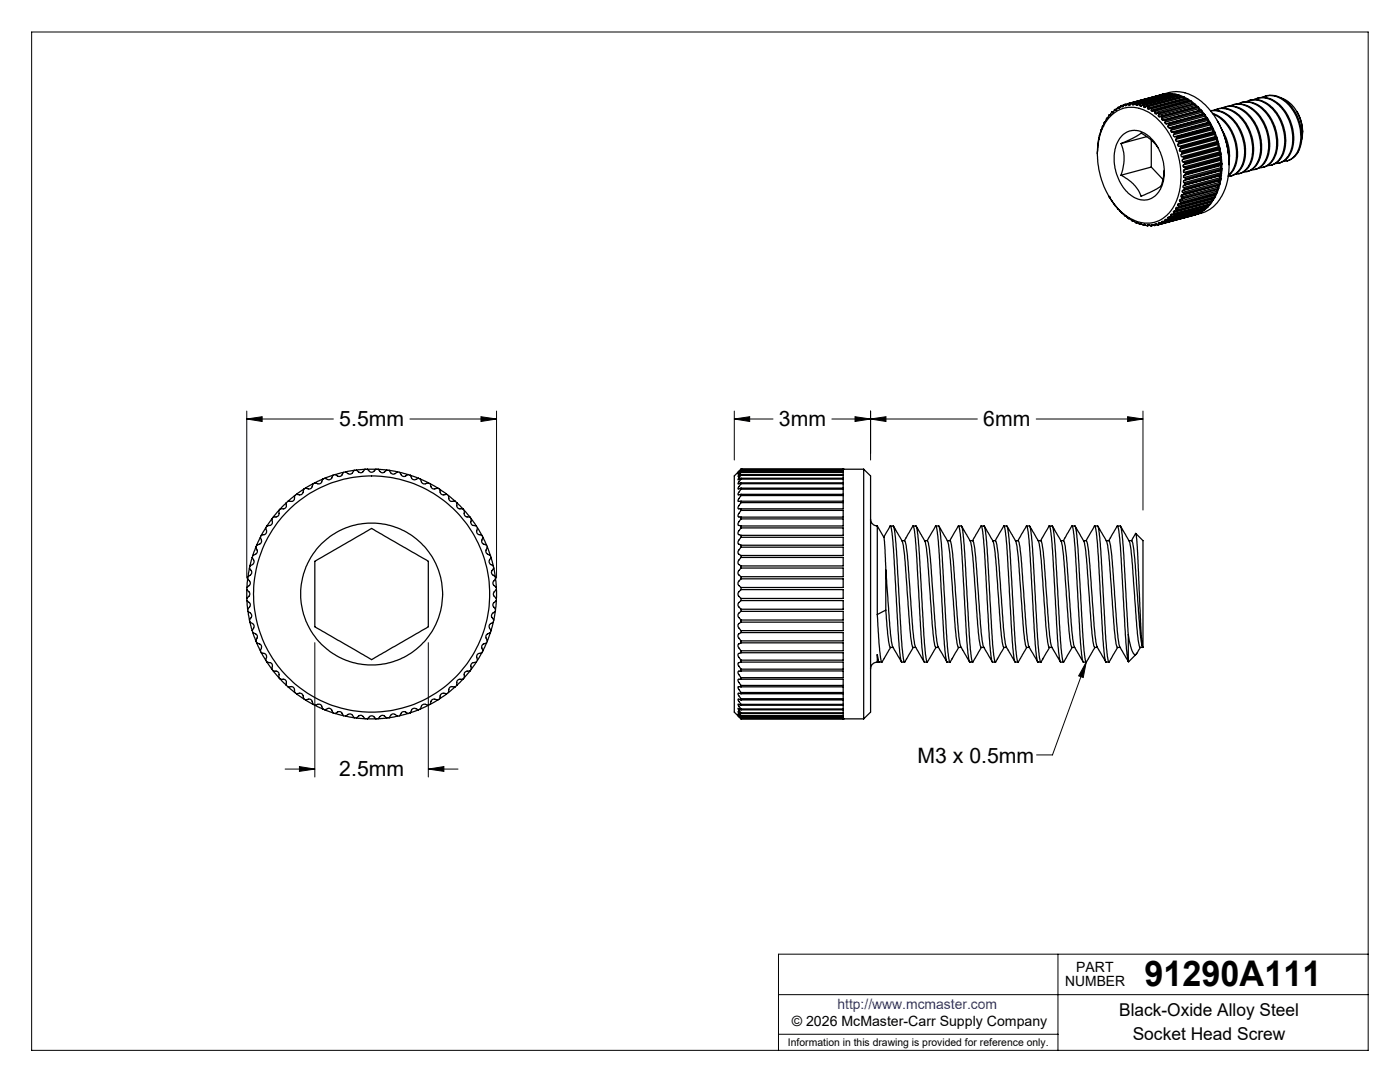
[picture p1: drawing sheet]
<svg xmlns="http://www.w3.org/2000/svg" width="279mm" height="216mm" viewBox="0 0 279 216" stroke-linecap="round" stroke-linejoin="round" font-family="sans-serif">
<defs><g id="words">
<text font-size="7.1" x="228.4" y="196.8">91290A111</text>
<g font-size="4.2">
<text x="67.7" y="85">5.5mm</text>
<text x="155.5" y="85">3mm</text>
<text x="196.2" y="85">6mm</text>
<text x="67.7" y="154.9">2.5mm</text>
<text x="183.1" y="152.2">M3 x 0.5mm</text>
</g>
<g font-size="3.5">
<text x="223.4" y="202.8">Black-Oxide Alloy Steel</text>
<text x="226.1" y="207.5">Socket Head Screw</text>
</g>
<g font-size="2.8">
<text x="212.6" y="196.8">NUMBER</text>
<text x="214.8" y="194">PART</text>
<text x="158" y="204.8">© 2026 McMaster-Carr Supply Company</text>
</g>
<text font-size="2.8" fill="#00f" x="167.1" y="201.4">http://www.mcmaster.com</text>
<text font-size="2.1" x="157.3" y="208.6">Information in this drawing is provided for reference only.</text>
</g></defs>
<g fill="none" stroke="#000" stroke-width=".2">
<path d="M6.3 6.4h266.7v203.2h-266.7zM49.2 83.6l3.1-.5v1zM49.2 82v33.4M49.2 83.6h17.3M81.8 83.6h17.3M96 83.1l3.1 .5-3.1 .5zM99.1 82v33.4M146.5 83.6l3.1-.5v1zM146.5 83.6h7.8M146.5 82v9.8M166 83.6h29.1M170.6 83.1l3.1 .5-3.1 .5z"/>
<path d="M173.7 83.6l3.1-.5v1zM173.7 82v9.8M206.8 83.6h21.3M225 83.1l3.1 .5-3.1 .5zM228.1 82v19.8M62.8 128.2v26.8M85.5 128.2v26.8M216.8 132.1l-.6 3.1-.9-.3zM216.8 132.1l-6.8 18.5h-3.1M56.9 153.5h5.9M59.8 153l3 .5-3 .4zM85.5 153.5l3.1-.5v.9z"/>
<path d="M85.5 153.5h5.9M155.4 198.5h117.6M211.1 190.4v19.2M273 190.4h-117.6v19.2M155.4 206.4h55.7"/>
</g>
<g fill="none" stroke="#000" stroke-width=".25">
<path d="M231.7 18.9l-7.2 1.9M231.7 18.9h.1M231.8 18.9l1.5-.4a8 8 0 0 1 7.8 3 16.7 16.7 0 0 1 3.1 16.8 6.9 6.9 0 0 1-4.5 4.2l-7.9 2.1M232.3 18.8l-.6 .1M232.4 18.7h.6l-7.2 1.9M232.4 18.7l-7.3 2M232.4 18.7l.2 .1M233.2 18.7h.6l-7.2 1.9M233.2 18.7l-7.2 1.9M233.2 18.7l.1 .1M234 18.7l.6 .1-7.2 1.9M234 18.7l-7.2 1.9"/>
<path d="M234 18.7l.1 .2M234.7 18.8l.6 .2-7.8 2.1M234.7 18.8l-7.2 1.9M234.7 18.8l.2 .3M234.9 19.1h.1M235.5 19l.6 .3-7.2 1.9M235.5 19l-7.2 2M235.5 19l.1 .3M235.6 19.3l.1 .1M235.6 19.3l-7.3 2M236.3 19.3l.6 .3-7.2 2M236.3 19.3l-7.2 2"/>
<path d="M236.3 19.3l.1 .3M236.4 19.6l.1 .2M236.4 19.6l-7.4 2M237 19.8l.6 .3-7.2 1.9M237 19.8l-7.2 1.9M237 19.8l.1 .2M250.3 19.9a4.7 4.7 0 0 1 5.6 1.9 8.8 8.8 0 0 1 1.2 9.3 3.2 3.2 0 0 1-2.6 1.5M250.9 19.6a5 5 0 0 1 5.4 2.4 8.6 8.6 0 0 1 1 9 3 3 0 0 1-2.1 1.5M251.8 19.4a4.6 4.6 0 0 1 5.6 1.8 8.8 8.8 0 0 1 1.4 9.3 3.1 3.1 0 0 1-2.7 1.7M252.5 19.2a5.4 5.4 0 0 1 5.8 2.9 8.4 8.4 0 0 1 .5 8.6l-.7 .8-1.2 .6M255.7 19.6a7.3 7.3 0 0 1 4.1 8.1v.2M220.1 25.1l-.9 2.8-.2 2.8"/>
<path d="M220.1 25.1v.1M220.1 25.2h.1M220.1 25.1h.1M220.5 24.3l-.4 .9M220.5 24.3v.1M220.6 24.3h-.1M220.9 23.6l-.4 .8M220.9 23.6v.1M221 23.6l-.1 .1M221.1 23.5l-.2 .1M221.3 39.1l.1 .2M221.4 39.3l1.7 2.5 1.4 1.3"/>
<path d="M221.4 39.3h.1M221.4 22.9l-.5 .8M221.4 22.9v.1M221.5 23h-.1M221.6 22.9h-.2M221.9 22.9a6.2 6.2 0 0 1 8.2 .1 15.7 15.7 0 0 1 4.6 17.4 6.2 6.2 0 0 1-9.9 2.7 15.6 15.6 0 0 1-5.7-13.8 9.8 9.8 0 0 1 2.8-6.4zM221.9 22.3l-.5 .7M221.9 22.3l.1 .2M222.1 22.4l-.1 .1M222.2 22.3h-.3M222.5 21.8l-.5 .7M222.5 21.8l.1 .2"/>
<path d="M222.7 21.9l-.1 .1M222.9 21.7l-.4 .1M223.2 21.4l-.6 .6M223.2 21.4v.2M223.4 21.5l-.2 .1M223.6 21.3l-.4 .1M223.7 28.6l3.6-1.7a.63 .63 0 0 1 1 0l1.4 1 1.4 1.6M223.7 28.6a8.6 8.6 0 0 1 0 6.4M223.8 21.1l-.4 .5h-.2M223.8 21.1l.1 .2M224 27a3.9 3.9 0 0 1 5.6 .5l1.5 1.9 .8 1.9 .4 2.3v1.9a4.5 4.5 0 0 1-3.9 4.4h-.3a6.3 6.3 0 0 1-5-4.5l-.4-1.1-.3-1.6v-2.3a5.9 5.9 0 0 1 1.6-3.4zM224.1 21.2l-.2 .1"/>
<path d="M224.3 20.9l-.5 .2M224.5 20.8l-.4 .5h-.2M224.5 20.8l.1 .2M224.9 21l-.3 .1v-.1M224.9 21h-.3M225.1 20.7h.1l.1 .2M225.1 20.7l-.2 .3M225.7 20.8l-.4 .1M225.8 20.6l-.3 .4-.2-.1M225.8 20.6h.2M226 20.6v.2M226.5 20.7l-.5 .1"/>
<path d="M226.6 20.6l-.4 .4-.2-.2M226.6 20.6h.2M226.8 20.6v.3M227.3 20.7l-.5 .2M227.4 20.7l-.4 .3-.2-.1M227.4 20.7h.1M227.5 20.7v.4M228.3 21l-.2-.1-.4 .3-.2-.1M228.3 21v.3M228.8 27.3l-5.1 1.3M228.9 21.2l.2 .1M228.9 21.2l-.4 .2-.2-.1"/>
<path d="M229 21.6l.1 .2 .6-.2M229.1 21.3l-.1 .3M229.7 21.6l.1 .1M229.8 22l.1 .2 .5-.2M229.8 33.3l2.3 2.5M229.8 27.9v5.4M229.8 33.3l-6.1 1.7M229.8 21.7v.3M230.4 22l.1 .2M230.5 22.5l.1 .2 .5-.1M230.5 22.2v.3M231.1 22.6l.2 .1"/>
<path d="M231.2 23v.3h.3M231.3 22.7l-.1 .3M231.8 23.2l.2 .2M231.8 23.2l-.3 .1M231.9 23.7v.2l.2 .1M232 23.4l-.1 .3M232.3 34v.5a6.2 6.2 0 0 1-.7 2.8l-1.6 .9-2.3 1a7.8 7.8 0 0 0-4-4.2M232.5 23.9l.1 .2M232.5 24.4v.2l.3 .1M232.5 23.9l-.4 .1M232.6 24.1l-.1 .3M233.1 24.7l.2 .1"/>
<path d="M233.1 25.2v.2l.3 .1M233.1 24.7h-.3M233.3 24.8l-.2 .4M233.4 25.5h.3M233.7 26v.2l.2 .2M233.7 25.5l.2 .2M233.9 25.7l-.2 .3M233.9 26.4h.4M234.2 26.9v.2l.2 .2M234.3 26.4l.1 .2M234.4 26.6l-.2 .3M234.4 27.3h.4"/>
<path d="M234.7 27.8l-.1 .2 .2 .2M234.8 27.3l.1 .2M234.8 28.2l.4 .1M234.9 27.5l-.2 .3M235.1 28.8v.3l.2 .1M235.2 28.3l.1 .2M235.3 29.2l.3 .1M235.3 28.5l-.2 .3M235.4 29.8v.2l.2 .2M235.6 30.2l.3 .1M235.6 29.3l.1 .2M235.7 29.5l-.3 .3"/>
<path d="M235.8 30.8l-.1 .3 .2 .2M235.8 39.3l.2 .2M235.9 38.9l-.2 .2 .1 .2M235.9 31.3l.3 .1M235.9 30.3l.1 .2M235.9 39.7l-.4 .1-.1 .3M236 31.9l-.1 .2 .2 .2M236 39.5l-.1 .2M236 30.5l-.2 .3M236 38.4l.3 .2M236.1 38l-.2 .1 .1 .3M236.1 32.3l.3 .2"/>
<path d="M236.2 32.9l-.1 .3 .1 .1M236.2 37.4l.2 .2M236.2 31.4l.1 .2M236.2 37l-.1 .1 .1 .3M236.2 33.3l.4 .2M236.3 38.6l-.1 .2-.3 .1M236.3 31.6l-.3 .3M236.3 33.9l-.1 .4 .1 .1M236.3 36.4l.3 .3M236.3 35l-.1 .2 .1 .2M236.3 36l-.1 .2 .1 .2M236.3 34.4l.3 .2"/>
<path d="M236.3 35.4l.3 .2M236.4 32.5v.2M236.4 37.6v.3M236.4 32.7l-.2 .2M236.4 37.9l-.3 .1M236.6 33.5v.2M236.6 36.7v.2M236.6 33.7l-.3 .2M236.6 36.9l-.4 .1M236.6 34.6v.2M236.6 35.6v.2M236.6 34.8l-.3 .2"/>
<path d="M236.6 35.8l-.3 .2M237.1 20l.2 .2M237.1 20l-7.3 2M237.8 20.2l.5 .5-7.2 1.9M237.8 20.2l-7.3 2M237.8 20.2v.3M237.8 20.5l.3 .2M237.8 20.5l-7.3 2M238.5 20.8l.5 .5M238.5 20.8l-7.2 1.9M238.5 20.8v.3M238.5 21.1l.3 .2"/>
<path d="M238.5 21.1l-7.3 1.9M238.8 21.3l-7.3 2M239 21.3l-7.2 1.9M239 21.3h-.2M239.2 21.4l.5 .6M239.2 21.4l-7.2 2M239.2 21.4v.3M239.2 21.7l.3 .3M239.2 21.7l-7.3 2M239.5 22l-7.4 2M239.7 22l-7.2 1.9M239.7 22h-.2"/>
<path d="M239.9 22.1l.4 .7M239.9 22.1l-7.3 2M239.9 22.1v.3M239.9 22.4l.2 .3M239.9 22.4l-7.4 2M240.1 22.7l-7.3 2M240.1 22.7l.2 .1M240.3 22.8l-7.2 1.9M240.5 22.9l.4 .7M240.5 22.9l-7.2 1.9M240.5 22.9v.3M240.5 23.2l.2 .3"/>
<path d="M240.5 23.2l-7.4 2M240.7 23.5l-7.3 2M240.7 23.5l.2 .1M240.9 23.6l-7.2 1.9M241.1 23.7l.4 .7M241.1 24l.2 .4M241.1 23.7l-7.2 2M241.1 24l-7.4 2M241.1 23.7v.3M241.3 24.4l-7.4 2M241.3 24.4h.2M241.5 24.4l-7.2 2"/>
<path d="M241.6 24.6l.4 .8M241.6 24.9l.2 .4M241.6 22.1a5.4 5.4 0 0 1 5.5 3.1 8.4 8.4 0 0 1 .6 8.4 3.1 3.1 0 0 1-2.1 1.5M241.6 24.6l-7.2 2M241.6 24.9l-7.4 2M241.6 24.6v.3M241.6 22.1a5.9 5.9 0 0 1 5.8 3.9 7.9 7.9 0 0 1-.1 7.9 3.1 3.1 0 0 1-2.2 1.3M241.8 25.3l-7.4 2M241.8 25.3l.2 .1M242 22.6a8.4 8.4 0 0 1 5 8.2 5.4 5.4 0 0 1-1.9 4.3M242 25.4l-7.2 1.9M242 25.9l.2 .3"/>
<path d="M242 25.9l-7.3 1.9M242 39.7l.1 .3M242 39.7l-7.3 2M242.1 25.6l.3 .8M242.1 39.5l-.1 .2M242.1 25.6l-7.2 1.9M242.1 25.6l-.1 .3M242.1 22.8a8.7 8.7 0 0 1 4.6 9.1 5 5 0 0 1-1.6 3.1M242.2 26.2l-7.4 2M242.2 26.2l.2 .2M242.3 22a4.6 4.6 0 0 1 5.5 1.7 9 9 0 0 1 1.5 9.2 3.3 3.3 0 0 1-2.8 1.9M242.4 26.4l-7.2 1.9"/>
<path d="M242.5 26.8l.1 .4M242.5 26.8l-7.4 2M242.5 39v.3M242.5 39l-7.4 2M242.5 39.3l.3-.7-7.2 2M242.5 26.6l.3 .7M242.5 38.7v.3M242.5 39.3l-7.2 1.9M242.5 26.6l-7.2 1.9M242.5 26.6v.2M242.6 27.2l-7.3 2M242.6 27.2l.2 .1"/>
<path d="M242.8 27.8l.2 .4M242.8 27.3l-7.2 2M242.8 27.8l-7.4 2M242.8 38.2l-7.4 1.9M242.8 38.2l.1 .3M242.9 38.5l.2-.7-7.2 1.9M242.9 27.6l.2 .8M242.9 37.9l-.1 .3M242.9 38.5l-7.2 1.9M242.9 27.6l-7.2 1.9M242.9 27.6l-.1 .2M242.9 24.1a17.1 17.1 0 0 1 2.4 8.8"/>
<path d="M242.9 21.8a5 5 0 0 1 5.4 2.3 8.6 8.6 0 0 1 1 9.1 3.4 3.4 0 0 1-2.1 1.5M243 28.2l-7.4 2M243 28.2l.1 .2M243.1 28.8l.1 .5M243.1 28.4l-7.2 1.9M243.1 28.8l-7.3 2M243.1 37.3l-7.3 2M243.1 37.3l.1 .3M243.2 28.6l.2 .9M243.2 37.6l-7.2 1.9M243.2 28.6l-7.2 1.9M243.2 28.6l-.1 .2"/>
<path d="M243.2 29.3l-7.3 2M243.2 29.3l.2 .2M243.3 29.9l.2 .4M243.3 29.9l-7.3 2M243.3 36.4l-7.3 2M243.3 36.4l.2 .3M243.4 36.9l-.2 .7M243.4 36.9l-.3 .1v.3M243.4 36.9l-7.5 2M243.4 29.5l-7.2 1.9M243.5 29.7l.1 .8M243.5 36l-.2 .4"/>
<path d="M243.5 36.7l-7.2 1.9M243.5 29.7l-7.2 1.9M243.5 29.7l-.2 .2M243.5 30.3l-7.4 2M243.5 30.3l.1 .2M243.5 36l-7.4 2M243.5 30.9l.1 .5M243.5 30.9l-7.3 2M243.5 35.5l-7.3 1.9M243.5 35.5l.2 .2M243.6 35l-.1 .5M243.6 31.4l-7.4 1.9"/>
<path d="M243.6 31.4l.2 .2M243.6 35l-7.4 2M243.6 35.9l-.1 .8M243.6 35.9l-7.2 2M243.6 30.5l-7.2 2M243.6 35.9l-.1 .1M243.7 30.7l.1 .9M243.7 32v.4M243.7 34v.5M243.7 35.7l-7.3 1.9M243.7 30.7l-7.3 2M243.7 30.7l-.2 .2"/>
<path d="M243.7 32l-7.4 1.9M243.7 32.4l-7.4 2M243.7 32.4l.1 .2M243.7 34l-7.4 2M243.7 34.5l-7.4 1.9M243.7 34.5l.1 .2M243.7 33v.4M243.7 33l-7.4 2M243.7 33.4l-7.4 2M243.7 33.4l.1 .3M243.8 34.9l-.1 .8M243.8 31.8v.8"/>
<path d="M243.8 34.9l-7.2 2M243.8 34.7l-7.2 2M243.8 31.8l-7.2 1.9M243.8 31.6l-7.2 1.9M243.8 31.8l-.1 .2M243.8 34.9l-.2 .1M243.8 33.9v.8M243.8 32.8v.9M243.8 21.6a4.6 4.6 0 0 1 5.6 1.7 8.8 8.8 0 0 1 1.4 9.3 3.3 3.3 0 0 1-2.7 1.8M243.8 33.9l-7.2 1.9M243.8 33.7l-7.2 1.9M243.8 32.8l-7.2 2"/>
<path d="M243.8 32.6l-7.2 2M243.8 32.8l-.1 .2M243.8 33.9l-.1 .1M243.9 26a9.6 9.6 0 0 1 1.4 6.3M244.5 21.3a5.1 5.1 0 0 1 5.5 2.6 8.7 8.7 0 0 1 1 8.7 3.4 3.4 0 0 1-2.2 1.7M244.5 27.8l.5 1.3 .1 1.5M245.4 21.2a4.7 4.7 0 0 1 5.6 1.7 9 9 0 0 1 1.5 9.1 3.1 3.1 0 0 1-2.8 1.9M246.1 20.9a5.2 5.2 0 0 1 5.7 2.7 8.5 8.5 0 0 1 .7 8.7 3.5 3.5 0 0 1-2.1 1.5M247.1 20.7a4.5 4.5 0 0 1 5.3 1.6 9.1 9.1 0 0 1 1.8 9.1 3.2 3.2 0 0 1-2.9 2.1M247.7 20.5a5.3 5.3 0 0 1 5.7 2.7 8.4 8.4 0 0 1 .7 8.7 3.1 3.1 0 0 1-2 1.5M248.6 20.3a4.5 4.5 0 0 1 5.5 1.6 8.8 8.8 0 0 1 1.4 9.6 3.1 3.1 0 0 1-2.6 1.6M249.3 20a5.3 5.3 0 0 1 5.8 3 8.4 8.4 0 0 1 .5 8.6l-.9 .9-1.1 .4"/>
<path d="M258.8 22.3l.9 2 .3 2.1M224.5 43.1h.1M224.6 43.1l.6 .5M224.6 43v.1M225.3 43.6l.7 .5M225.3 43.6h-.1M225.3 43.6h.1M225.4 43.6h-.2M226 44l.8 .5M226 44v.1M226.1 44h-.1M226.2 44.1h-.2"/>
<path d="M226.8 44.4l.7 .4M226.8 44.4v.1M226.8 44.3v.1M227 44.4l-.2 .1M227.5 44.6l.8 .3M227.5 44.6v.2M227.6 44.6h-.1M227.8 44.7l-.3 .1M228.3 44.8l.3 .1M228.3 44.8v.1M228.4 44.8h-.1M228.6 44.9l.5 .1"/>
<path d="M228.6 44.9h-.3M229 44.9l.2-.1 .6 .3M229 44.9l.1 .1M229.2 44.8l-.2 .1M229.4 44.9l-.3 .1M229.8 44.9l.7 .1M229.8 44.9v.2M230 44.8l-.2 .1M230.3 44.9l-.5 .2M230.5 44.8l.2-.1 .4 .2M230.5 44.8v.2M230.8 44.7l-.3 .1"/>
<path d="M231.1 44.8l-.6 .2M231.2 44.6l.3-.1 .3 .1M231.2 44.6l.1 .2M231.3 44.8l-.2 .1M231.5 44.5l-.3 .1M231.9 44.3l.1 .3M232 44.6h-.2M232.3 44.2l-.4 .1M232.5 44l.1 .2-.1 .1M232.5 44.3l-.6-.1v.1M233 43.8l-.5 .2M233.1 43.9l-.5-.1-.1 .2"/>
<path d="M233.1 43.5l.2 .2M233.3 43.7l-.2 .2M233.7 43l.2 .2M233.7 43.4l-.4-.1-.2 .2M233.9 43.2l-.2 .2M234.2 42.4l.2 .2M234.3 42.8h-.6v.2M234.4 42.6l-.1 .2M234.7 41.7l.2 .2M234.8 42.1h-.5l-.1 .3M234.9 41.9l-.1 .2M235.1 41l.2 .2"/>
<path d="M235.2 41.3l-.5 .1v.3M235.3 41.2l-.1 .1M235.4 40.1l.3 .3M235.6 40.6l-.5 .1v.3M235.7 40.4l-.1 .2M238.2 43l.1-.1-7.2 2M238.5 42.9l-7.2 1.9M238.5 42.8v.1M239 42.7l-.5 .2M239.2 42.6l-7.2 2M239.2 42.5v.1M239.7 42.3l-.5 .3"/>
<path d="M239.9 42.3l.4-.4-7.2 2M239.9 42.3l-7.4 2M239.9 42.1v.2M240.5 41.8l.4-.4-7.2 2M240.5 41.8l-7.2 1.9M240.5 41.5v.1M240.5 41.6l-7.4 1.9M240.5 41.6v.2M241.1 41.3l.4-.5-7.2 2M241.1 40.9v.1M241.1 41.3l-7.2 1.9M241.1 41v.3"/>
<path d="M241.1 41l-7.4 2M241.6 40.7l.4-.6-7.2 2M241.6 40.3v.1M241.6 40.7l-7.2 1.9M241.6 40.4v.3M241.6 40.4l-7.4 2M242.1 40l.3-.6-7.2 1.9M242.1 40l-7.2 1.9M58.8 98.9l-.1 .8-.1 .2-.3 .1h-.8M58.8 98.9l-1.3 1.1M59.2 98.6l-.4 .3M60.6 97.6l-.2 .8-.2 .3-1-.1"/>
<path d="M60.6 97.6l-1.4 1M61 97.4l-.4 .2M62.5 96.5l-.4 1-.5 .1-.6-.2M62.5 96.5l-1.5 .9M62.9 96.3l-.4 .2M64.4 95.6l-.3 .7-.2 .2-1-.2M64.4 95.6l-1.5 .7M64.8 95.4l-.4 .2M66.5 94.8l-.3 .7-.5 .2-.9-.3M66.5 94.8l-1.7 .6M66.9 94.7l-.4 .1M68.5 94.3l-.5 .7-.4 .1-.7-.4"/>
<path d="M68.5 94.3l-1.6 .4M69 94.2l-.5 .1M70.7 93.8l-.5 .7-.3 .1-.9-.4M70.7 93.8l-1.7 .4M71.1 93.8h-.4M72.8 93.6l-.4 .6-.3 .1-.5-.1-.5-.4M72.8 93.6h.5M72.8 93.6l-1.7 .2M73.3 93.6l.7 .6h.5l.5-.6M73.3 93.6h1.7M75 93.6h.5M75.5 93.6l.7 .7 .5-.1 .5-.4"/>
<path d="M75.5 93.6l1.7 .2M77.2 93.8h.4M77.6 93.8l.4 .6 .4 .2 .9-.4M77.6 93.8l1.7 .4M79.3 94.2l.5 .1M79.8 94.3l.3 .5 .4 .3h.3l.7-.4M79.8 94.3l1.7 .4M81.5 94.7l.4 .1M81.9 94.8l.5 .9h.4l.7-.3M81.9 94.8l1.6 .6M83.5 95.4l.4 .2M83.9 95.6l.2 .6 .4 .4 1-.3"/>
<path d="M83.9 95.6l1.6 .7M85.5 96.3l.4 .2M85.9 96.5l.4 1 .4 .1 .7-.2M85.9 96.5l1.5 .9M87.4 97.4l.3 .2M87.7 97.6l.4 1 .2 .1 .8-.1M87.7 97.6l1.4 1M89.1 98.6l.4 .3M89.5 98.9l.1 .7 .3 .4h.9M89.5 98.9l1.3 1.1M147.9 93.6h.1M147.9 98.9h20.4v1.1h-20.4"/>
<path d="M147.9 98.6v.3M147.9 97.6h20.4v1h-20.4M147.9 97.4v.2M147.9 96.5h20.4v.9h-20.4M147.9 96.3v.2M147.9 95.6h20.4v.7h-20.4M147.9 95.4v.2M147.9 94.8h20.4v.6h-20.4M147.9 94.7v.1M147.9 94.3h20.4v.4h-20.4M147.9 94.2v.1M147.9 93.8h20.4v.4h-20.4"/>
<path d="M147.9 93.8h.1M147.9 93.6l-1.4 1.4v47.1l1 .9M147.9 93.8l-.6 .8 .6-.4M147.9 94.3l-.6 .8 .6-.4M147.9 94.8l-.6 .9 .6-.3M147.9 95.6l-.6 1 .6-.3M147.9 96.5l-.6 1 .6-.1M147.9 97.6l-.6 1.1 .6-.1M147.9 98.9l-.6 .9v.2h.6M147.9 93.6l-.6 .7 .6-.5M147.9 93.6h24.5M168.3 93.6v.2h-20.4"/>
<path d="M168.3 93.6h.1M172.4 93.6l1.3 1.4v47.1l-1.3 1.3M172.4 93.6v49.8M49.2 119.4l.1 .4M49.2 117.7l.6 .7-.1 .5-.5 .5M49.2 117.7v1.7M49.3 119.8l.7 .7-.1 .5-.5 .6M49.3 117.2l-.1 .5M49.3 119.8l.1 1.8M49.4 115.5l.5 .6 .1 .4-.7 .7M49.4 115.5l-.1 1.7M49.5 115.1l-.1 .4"/>
<path d="M49.8 113.3l.4 .8v.3l-.7 .7M49.8 113.3l-.3 1.8M49.9 112.9l-.1 .4M50.3 111.2l.4 1-.3 .4-.5 .3M50.3 111.2l-.4 1.7M50.4 110.8l-.1 .4M51 109.2l.4 .9-.2 .4-.8 .3M51 109.2l-.6 1.6M51.2 108.8l-.2 .4M52 107.2l.2 1-.2 .3-.8 .3M52 107.2l-.8 1.6M52.1 106.8l-.1 .4"/>
<path d="M53 105.3l.2 .6-.1 .5-1 .4M53 105.3l-.9 1.5M53.3 105l-.3 .3M54.3 103.5v1l-.4 .3-.6 .2M54.3 103.5l-1 1.5M54.5 103.2l-.2 .3M55.6 101.8l.1 .8-.1 .3-.5 .3h-.6M55.6 101.8l-1.1 1.4M56 101.5l-.4 .3M57.1 100.3l-.1 1-.2 .2h-.8M57.1 100.3l-1.1 1.2M57.5 100l-.4 .3"/>
<path d="M62.8 112l11.4-6.6 .4 .3 10.9 6.3v13.1l-11.3 6.5-6.8-3.9-4.6-2.6zM90.8 100l.4 .3M91.2 100.3l.1 1 .4 .2h.7M91.2 100.3l1.2 1.2M92.4 101.5l.3 .3M92.7 101.8l-.1 .8 .2 .3 .4 .3h.6M92.7 101.8l1.1 1.4M93.8 103.2l.3 .3M94.1 103.5l-.2 .8 .2 .3 .3 .2 .7 .2M94.1 103.5l1 1.5M95.1 105l.2 .3M95.3 105.3l-.2 .8 .1 .4 1 .3"/>
<path d="M95.3 105.3l.9 1.5M96.2 106.8l.2 .4M96.4 107.2l-.3 .7 .1 .4 .2 .2 .7 .3M96.4 107.2l.7 1.6M97.1 108.8l.2 .4M97.3 109.2l-.3 1 .2 .3 .7 .3M97.3 109.2l.6 1.6M97.9 110.8l.1 .4M98 111.2l-.4 .6v.4l.2 .3 .7 .4M98 111.2l.5 1.7M98.5 112.9v.4M98.5 113.3l-.4 1 .1 .3 .6 .5"/>
<path d="M98.5 113.3l.3 1.8M98.8 115.1l.1 .4M98.9 115.5l-.5 .8v.4l.7 .5M98.9 115.5l.2 1.7M99.1 117.2v.5M99.1 117.7l-.6 .8v.4l.6 .5M99.1 119.4v.4M99.1 119.8l-.6 .6-.1 .3 .5 .9M99.1 117.7v1.7M99.1 119.8l-.2 1.8M147.9 119.8h20.4v1.8h-20.4M147.9 119.4v.4"/>
<path d="M147.9 117.7h20.4v1.7h-20.4M147.9 117.2v.5M147.9 115.5h20.4v1.7h-20.4M147.9 115.1v.4M147.9 113.3h20.4v1.8h-20.4M147.9 112.9v.4M147.9 111.2h20.4v1.7h-20.4M147.9 110.8v.4M147.9 109.2h20.4v1.6h-20.4M147.9 108.8v.4M147.9 107.2h20.4v1.6h-20.4M147.9 106.8v.4"/>
<path d="M147.9 105.3h20.4v1.5h-20.4M147.9 105v.3M147.9 103.5h20.4v1.5h-20.4M147.9 103.2v.3M147.9 101.8h20.4v1.4h-20.4M147.9 101.5v.3M147.9 100.3h20.4v1.2h-20.9l-.1-.3zM147.9 100v.3M147.9 101.8l-.6 1v.3l.6 .1M147.9 103.5l-.6 1 .1 .3 .5 .2M147.9 105.3l-.6 1 .1 .3 .5 .2M147.9 107.2l-.6 .9v.4l.6 .3"/>
<path d="M147.9 109.2l-.6 .9 .1 .4 .5 .3M147.9 111.2l-.6 .9 .1 .4 .5 .4M147.9 113.3l-.6 .9 .1 .4 .5 .5M147.9 115.5l-.6 .8v.4l.6 .5M147.9 117.7l-.6 .7 .1 .5 .5 .5M147.9 119.8l-.6 .7 .1 .5 .5 .6M173.7 103.6a1.38 1.38 0 0 0 1.4 1.4M175.1 105l1.3 2.2 .4 6.5M175.1 105v17.6M176.4 107.2l1.3-2.2a10.4 10.4 0 0 1 .6 4l1.2 20.9 .4 2.1 .6 .1M176.8 113.7l1 13.4a8.4 8.4 0 0 0 1.7 4.3l.4 .7M176.8 113.7v8"/>
<path d="M177.7 105h.6l.1 .1 .3 2.3 1.2 20 .3 3.4 .3 1.3 1.7-2.9M178.3 105l.7 1.2a7.7 7.7 0 0 1 1.6 5.1l1.1 15.6 .4 2.1 .1 .2h.5M180 107.9h.6l.3 1.1 1.4 17.9a8.2 8.2 0 0 0 1.7 4.5l.4 .7M180.5 107.9l1.7-2.9 .3 1 .4 4.4 1.1 18.7 .4 2.8 .1 .2h.6M182.2 105h.7l.3 1.9 1.2 19.7 .3 3.8 .3 1.7 1.8-2.9M182.8 105l.8 1.3a6.4 6.4 0 0 1 1.4 4.4l1.3 16.4a3.6 3.6 0 0 0 .5 2.1h.5M184.5 107.9h.6M185 107.9l1.8-2.9 .3 1.2 .3 3.5 1.2 19.9 .3 2.4 .7 .1M185.1 107.9l.2 .6 .4 3.1 1.2 15.5a8.4 8.4 0 0 0 1.7 4.3l.3 .7M186.8 105h.6l.3 1.4 1.2 21 .4 3.4 .3 1.3 1.7-2.9M187.4 105l.7 1.2a7.7 7.7 0 0 1 1.5 5.1l1 13.8 .4 3.1 .3 1M189.1 107.9h.5l.1 .2 .4 2.3 1.2 16.5a8.6 8.6 0 0 0 1.8 4.5l.4 .7"/>
<path d="M189.5 107.9l1.8-2.9 .3 .9 .3 3.1 1.2 21.2 .4 1.9h.6M191.3 105h.6l.3 1.6 1.3 21.5 .3 2.9 .3 1.1 1.8-2.9M191.9 105l.8 1.3a6.1 6.1 0 0 1 1.4 4.1l1.3 16.7a3.6 3.6 0 0 0 .4 2.1h.6M193.6 107.9h.6l.4 1.7 1.3 17.5a8.4 8.4 0 0 0 1.8 4.3l.3 .7M194.1 107.9l1.7-2.9 .3 1.2 .4 3.5 1.1 19.9 .4 2.4 .6 .1M195.8 105h.6l.1 .1 .3 2 1.5 23.3a2.43 2.43 0 0 0 .4 1.7l1.7-2.9M196.4 105l1 1.7a7.4 7.4 0 0 1 1.3 4.6l1.1 15.3 .4 2.4 .1 .2h.6M198.1 107.9h.6l.1 .2 .4 2.3 1.2 16.7a5.2 5.2 0 0 0 .8 2.7l1.4 2.3M200.3 105l-1.7 2.9M200.3 105l.2 .1 .1 .8 .3 3.1 1.3 21.2 .3 1.7 .1 .2h.6M200.3 105h.7l.3 1.6 1.3 21.1 .3 3.3 .3 1.1 1.7-2.9M201 105l.8 1.3a7.5 7.5 0 0 1 1.4 4.7l1.2 16.1a3.6 3.6 0 0 0 .5 2.1"/>
<path d="M202.6 107.9h.6a8.6 8.6 0 0 1 .6 3.7l1.2 15.5a7 7 0 0 0 1.4 3.7l.7 1.3M203.1 107.9l1.8-2.9 .3 1.2 .3 3.1 1.2 20.3 .3 2.4 .7 .1M204.9 105h.6l.1 .1 .3 2 1.1 18.8 .4 4.5a2.43 2.43 0 0 0 .4 1.7l1.6-2.9M205.5 105l1 1.7a6.9 6.9 0 0 1 1.2 4.3l1.2 15.6 .4 2.4 .1 .2h.5M207.2 107.9h.5M207.7 107.9l1.7-2.9a5.5 5.5 0 0 1 .5 2.6l1.3 22.3 .4 2.1 .6 .1M207.7 107.9l.3 .8 .2 1.7 1.3 16.7a8.4 8.4 0 0 0 1.7 4.3l.4 .7M209.4 105h.6l.4 1.6 1.2 21.1 .3 3.3 .3 1.1 1.8-2.9M210 105l.7 1.2a5.5 5.5 0 0 1 1.4 3l1.4 17.9a3.9 3.9 0 0 0 .5 2.1h.5M211.7 107.9h.6l.3 1.3 1.4 17.7a7.6 7.6 0 0 0 1.6 4.2l.5 1M212.2 107.9l1.8-2.9 .2 1 .4 3.3 1.2 21.1 .3 1.6 .7 .1M214 105h.5"/>
<path d="M214.5 105l.3 1.2 .4 3.5 .8 16.2 .4 4.5a2.43 2.43 0 0 0 .4 1.7l1.7-2.9M214.6 105l.9 1.5a6.9 6.9 0 0 1 1.3 4.5l1.3 16.8 .3 1.4h.6M216.3 107.9l.6 .1 .4 2.1 1.3 17a8.4 8.4 0 0 0 1.7 4.3l.4 .7M216.7 107.9l1.7-2.9a10.4 10.4 0 0 1 .6 4l1.3 20.9 .4 2.1 .6 .1M218.5 105h.6l.1 .2 .3 2.2 1.2 20 .3 3.4 .3 1.3 1.8-2.9M219.1 105l.7 1.2a7.7 7.7 0 0 1 1.5 5.1l1.2 15.8 .4 1.9 .1 .2h.5M220.8 107.9h.5M221.3 107.9l.4 1.1 .2 2 1.2 15.9a8.2 8.2 0 0 0 1.7 4.5l.4 .6M223 105l-1.7 2.9M223 105l.2 .6 .3 2 1.2 20.5 .5 3.8M223 105h.7l.3 1.9 1.2 19.7M223.6 105l.9 1.5a6.5 6.5 0 0 1 1.3 4.2l1.2 15.6 .3 2.5 .2 .4"/>
<path d="M225.3 107.9l.7 .1 .3 1.9 1.2 16.4 .6 2.9h-.6M226.7 106.4l1.4 1.5v21.3l-.3-2.4-.8-16.4-.3-4-.9 1.5M49.4 121.6l.1 .4M49.5 122l.7 .7v.5l-.4 .5M49.5 122l.3 1.7M49.8 123.7l.1 .4M49.9 124.1l.5 .3 .3 .4v.3l-.4 .7M49.9 124.1l.4 1.7M50.3 125.8l.1 .4M50.4 126.2l.6 .3 .4 .4-.4 1M50.4 126.2l.6 1.7M51 127.9l.2 .4"/>
<path d="M51.2 128.3l.9 .5 .1 .3-.2 .8M51.2 128.3l.8 1.6M52 129.9l.1 .3M52.1 130.2l.6 .2 .5 .3-.2 1M52.1 130.2l.9 1.5M53 131.7l.3 .4M53.3 132.1l.6 .1 .4 .2 .1 .3-.1 .8M53.3 132.1l1 1.4M54.3 133.5l.2 .4M54.5 133.9h.8l.3 .3v1M54.5 133.9l1.1 1.3M55.6 135.2l.4 .3"/>
<path d="M56 135.5h.7l.3 .2 .1 .3v.8M56 135.5l1.1 1.3M57.1 136.8l.4 .3M57.5 137.1l.7-.1 .3 .1 .2 .3 .1 .8M57.5 137.1l1.3 1.1M58.8 138.2l.4 .2M59.2 138.4l.8-.1 .3 .2 .3 .9M59.2 138.4l1.4 1M60.6 139.4l.4 .3M61 139.7l.6-.2 .5 .1 .4 .9M61 139.7l1.5 .8M87.4 139.7l-.7-.2-.5 .1-.3 .9"/>
<path d="M87.4 139.7l-1.5 .8M87.7 139.4l-.3 .3M89.1 138.4h-.9l-.3 .2-.2 .8M89.1 138.4l-1.4 1M89.5 138.2l-.4 .2M90.8 137.1l-.6-.1-.5 .2-.2 1M90.8 137.1l-1.3 1.1M91.2 136.8l-.4 .3M92.4 135.5h-.7l-.4 .3-.1 1M92.4 135.5l-1.2 1.3M92.7 135.2l-.3 .3M93.8 133.9h-.6l-.5 .3v1"/>
<path d="M93.8 133.9l-1.1 1.3M94.1 133.5l-.3 .4M95.1 132.1l-.8 .2-.2 .2-.2 .3 .2 .7M95.1 132.1l-1 1.4M95.3 131.7l-.2 .4M96.2 130.2l-.7 .2-.3 .3 .1 1M96.2 130.2l-.9 1.5M96.4 129.9l-.2 .3M97.1 128.3l-.7 .3-.2 .2-.1 .4 .3 .7M97.1 128.3l-.7 1.6M97.3 127.9l-.2 .4M97.9 126.2l-.7 .4-.2 .3v.3l.3 .7"/>
<path d="M97.9 126.2l-.6 1.7M98 125.8l-.1 .4M98.5 124.1l-.8 .5-.1 .2v.4l.4 .6M98.5 124.1l-.5 1.7M98.5 123.7v.4M98.8 122l-.6 .5-.1 .4 .4 .8M98.8 122l-.3 1.7M98.9 121.6l-.1 .4M147.3 135.6l21-.1v1.3h-20.4l-.5-.7zM147.9 139.7h20.4v.8h-20.4M147.9 139.4v.3M147.9 138.4h20.4v1h-20.4"/>
<path d="M147.9 138.2v.2M147.9 137.1h20.4v1.1h-20.4M147.9 136.8v.3M147.9 135.2v.3M147.9 133.9h20.4v1.3h-20.4M147.9 133.5v.4M147.9 132.1h20.4v1.4h-20.4M147.9 131.7v.4M147.9 130.2h20.4v1.5h-20.4M147.9 129.9v.3M147.9 128.3h20.4v1.6h-20.4M147.9 127.9v.4"/>
<path d="M147.9 126.2h20.4v1.7h-20.4M147.9 125.8v.4M147.9 124.1h20.4v1.7h-20.4M147.9 123.7v.4M147.9 122h20.4v1.7h-20.4M147.9 121.6v.4M147.9 122l-.6 .6 .1 .6 .5 .5M147.9 124.1l-.6 .6 .1 .5 .5 .6M147.9 126.2l-.6 .5 .1 .5 .5 .7M147.9 128.3l-.6 .4 .1 .5 .5 .7M147.9 130.2l-.6 .4 .1 .5 .5 .6M147.9 132.1l-.6 .3 .1 .5 .5 .6"/>
<path d="M147.9 133.9l-.6 .2 .1 .4 .5 .7M147.9 137.1h-.6l.1 .4 .5 .7M147.9 138.4h-.6v.2l.6 .8M147.9 139.7l-.6-.2 .6 1M175.1 122.6l.4 7.1 .5 2.4 1.7-2.9M175.1 132.1a1.39 1.39 0 0 0-1.4 1.4M175.1 130.6l.1 1.2 .2 .3M175.1 130.6l.3 1.5h.6M175.1 130.6v1.5M175.3 131.9l-.2 .2M176.8 121.7l-1.7 .9M176.8 121.7l.5 6.1 .4 1.4"/>
<path d="M177.7 129.2h.5M191.3 129.2h.5M204.9 129.2h.5M225.2 126.6l.4 2a3.1 3.1 0 0 0 .9 2l.3-.1 .8-1.3M225.2 126.6v5.3M226.8 130.5l-1.6 1.5v-.1M62.5 140.5l.4 .2M62.9 140.7l.6-.2 .5 .1 .4 .9M62.9 140.7l1.5 .8M64.4 141.5l.4 .1M64.8 141.6l1-.3 .4 .3 .3 .6M64.8 141.6l1.7 .6"/>
<path d="M66.5 142.2l.4 .2M66.9 142.4l.5-.3 .4-.1 .4 .2 .3 .6M66.9 142.4l1.6 .4M68.5 142.8l.5 .1M69 142.9l.5-.4h.4l.4 .2 .4 .5M69 142.9l1.7 .3M70.7 143.2l.4 .1M71.1 143.3l.5-.4 .5-.2 .7 .7M71.1 143.3l1.7 .1M72.8 143.4h.5M73.3 143.4l.7-.6 .5 .1 .5 .5M73.3 143.4h1.7"/>
<path d="M75.5 143.4h-.5M77.2 143.3l-.5-.4-.4-.2-.8 .7M77.2 143.3l-1.7 .1M77.6 143.2l-.4 .1M79.3 142.9l-.6-.4h-.3l-.8 .7M79.3 142.9l-1.7 .3M79.8 142.8l-.5 .1M81.5 142.4l-.6-.4h-.4l-.3 .1-.4 .7M81.5 142.4l-1.7 .4M81.9 142.2l-.4 .2M83.5 141.6l-.7-.3-.4 .1-.5 .8M83.5 141.6l-1.6 .6"/>
<path d="M83.9 141.5l-.4 .1M85.5 140.7l-.9-.2-.4 .3-.3 .7M85.5 140.7l-1.6 .8M85.9 140.5l-.4 .2M147.5 143l-.2-.3 .6 .6M147.5 143l.4 .4M147.9 143.2v.1M147.9 142.9h20.4v.3M147.9 142.8v.1M147.9 142.4h20.4v.4h-20.4M147.9 142.2v.2M147.9 141.6h20.4v.6h-20.4"/>
<path d="M147.9 141.5v.1M147.9 140.7h20.4v.8h-20.4M147.9 140.5v.2M147.9 140.7l-.6-.2 .6 1M147.9 141.6l-.6-.3 .6 .9M147.9 142.4l-.6-.4 .6 .8M147.9 142.9l-.6-.4 .6 .7M147.9 143.4h24.5M147.9 143.4h.1M147.9 143.2h20.4M168.3 143.4h.1M168.3 143.3v.1h-20.4"/>
<circle cx="74.2" cy="118.5" r="14.2"/>
<circle cx="74.2" cy="118.5" r="23.6"/>
</g>
<path d="M59.8 153l3 .5-3 .4zM85.5 153.5l3.1-.5v.9zM49.2 83.6l3.1-.5v1zM96 83.1l3.1 .5-3.1 .5zM170.6 83.1l3.1 .5-3.1 .5zM146.5 83.6l3.1-.5v1zM173.7 83.6l3.1-.5v1zM225 83.1l3.1 .5-3.1 .5zM216.8 132.1l-.6 3.1-.9-.3z" fill="#000"/>
<use href="#words"/>
</svg>
